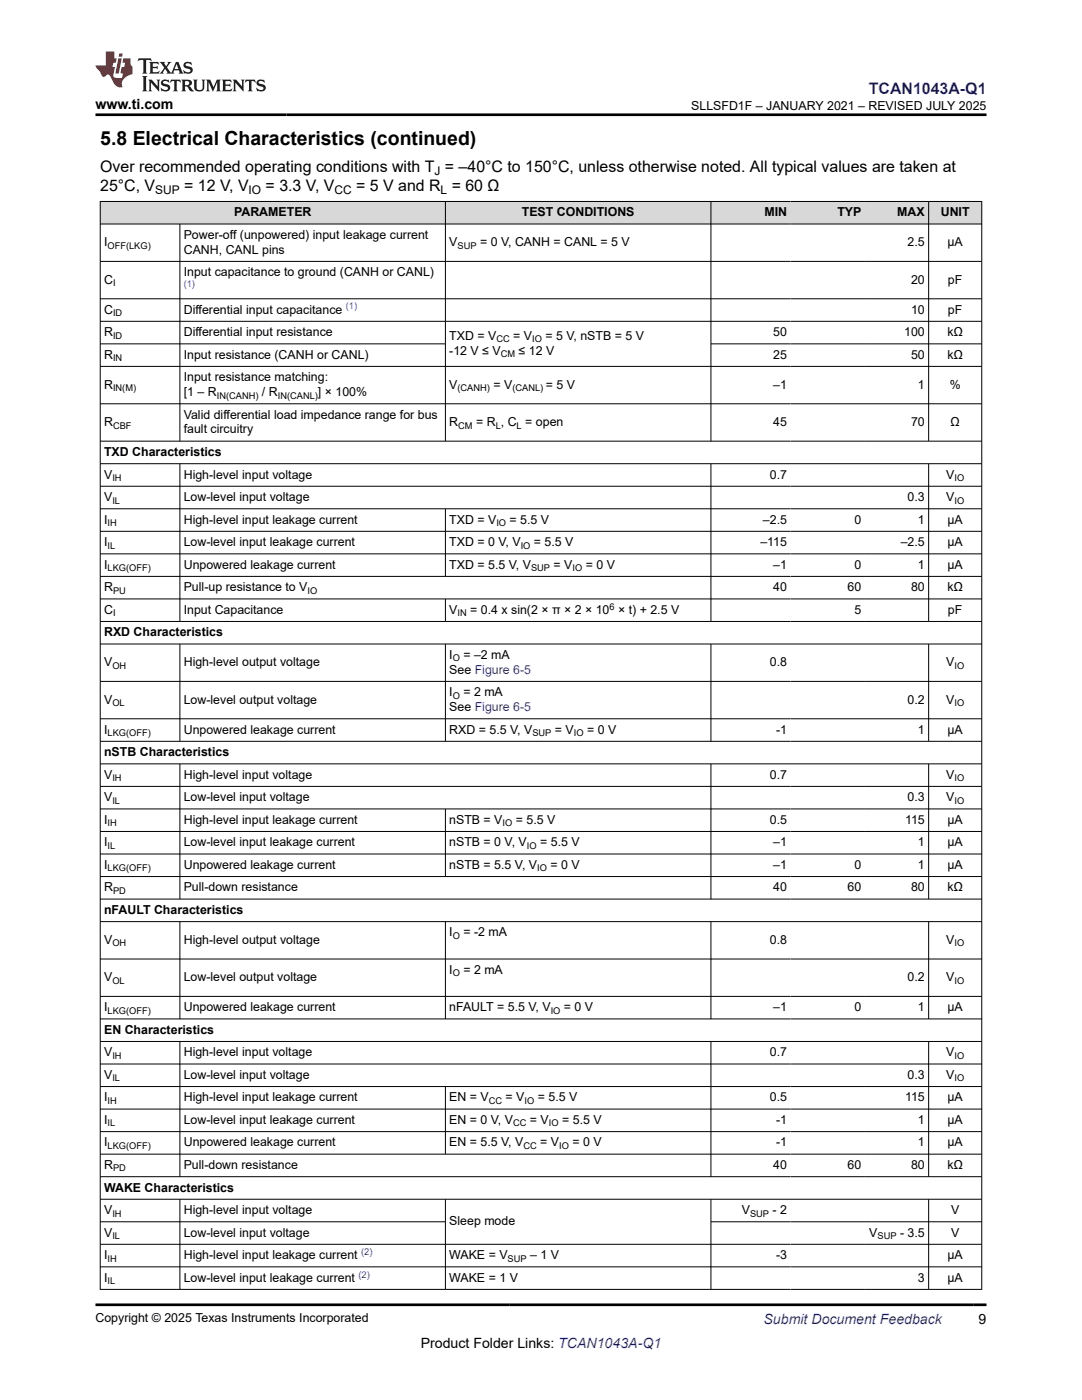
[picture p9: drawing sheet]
<svg xmlns="http://www.w3.org/2000/svg" width="216mm" height="279mm" viewBox="0 0 216 279" stroke-linecap="round" stroke-linejoin="round" font-family="sans-serif">
<defs><g id="words">
<text font-size="3.9" x="20" y="28.8">5.8 Electrical Characteristics (continued)</text>
<text font-size="3.2" fill="#00f" x="173.4" y="18.7">TCAN1043A-Q1</text>
<g font-size="3.2">
<text x="20" y="34.3">Over recommended operating conditions with T = –40°C to 150°C, unless otherwise noted. All typical values are taken at</text>
<text x="20" y="38.1">25°C, V</text>
<text x="36.8" y="38.1">= 12 V, V</text>
<text x="53" y="38.1">= 3.3 V, V</text>
<text x="71.1" y="38.1">= 5 V and R = 60 Ω</text>
</g>
<g font-size="2.8">
<text x="19.1" y="21.8">www.ti.com</text>
<text x="83.9" y="269">Product Folder Links: TCAN1043A-Q1</text>
<text x="195.3" y="264.2">9</text>
</g>
<text font-size="2.8" fill="#00f" x="152.4" y="264.2">Submit Document Feedback</text>
<g font-size="2.5">
<text x="137.9" y="21.9">SLLSFD1F – JANUARY 2021 – REVISED JULY 2025</text>
<text x="36.7" y="47.7">Power-off (unpowered) input leakage current</text>
<text x="46.7" y="43.2">PARAMETER</text>
<text x="104.1" y="43.2">TEST CONDITIONS</text>
<text x="152.5" y="43.2">MIN</text>
<text x="167.1" y="43.2">TYP</text>
<text x="179" y="43.2">MAX</text>
<text x="187.7" y="43.2">UNIT</text>
<text x="20.8" y="49.1">I</text>
<text x="36.7" y="50.6">CANH, CANL pins</text>
<text x="89.6" y="49.1">V</text>
<text x="95.8" y="49.1">= 0 V, CANH = CANL = 5 V</text>
<text x="181.1" y="49.1">2.5</text>
<text x="189.1" y="49.1">µA</text>
<text x="20.8" y="56.6">C</text>
<text x="36.7" y="55.1">Input capacitance to ground (CANH or CANL)</text>
<text x="181.8" y="56.6">20</text>
<text x="189.2" y="56.6">pF</text>
<text x="20.8" y="62.6">C</text>
<text x="36.7" y="62.6">Differential input capacitance</text>
<text x="181.8" y="62.6">10</text>
<text x="189.2" y="62.6">pF</text>
<text x="20.8" y="67.1">R</text>
<text x="20.8" y="71.6">R</text>
<text x="36.7" y="67.1">Differential input resistance</text>
<text x="36.7" y="71.6">Input resistance (CANH or CANL)</text>
<text x="89.6" y="70.8">-12 V ≤ V</text>
<text x="89.6" y="67.9">TXD = V</text>
<text x="102.4" y="67.9">= V</text>
<text x="103.5" y="70.8">≤ 12 V</text>
<text x="108.8" y="67.9">= 5 V, nSTB = 5 V</text>
<text x="154.3" y="67.1">50</text>
<text x="154.3" y="71.6">25</text>
<text x="180.4" y="67.1">100</text>
<text x="181.8" y="71.6">50</text>
<text x="189" y="67.1">kΩ</text>
<text x="189" y="71.6">kΩ</text>
<text x="20.8" y="77.6">R</text>
<text x="36.7" y="76.1">Input resistance matching:</text>
<text x="89.6" y="77.6">V</text>
<text x="98.5" y="77.6">= V</text>
<text x="108.9" y="77.6">= 5 V</text>
<text x="154.3" y="77.6">–1</text>
<text x="183.2" y="77.6">1</text>
<text x="189.5" y="77.6">%</text>
<text x="36.7" y="79">[1 – R</text>
<text x="36.7" y="83.5">Valid differential load impedance range for bus</text>
<text x="52.3" y="79">/ R</text>
<text x="63.5" y="79">] × 100%</text>
<text x="20.8" y="85">R</text>
<text x="36.7" y="86.5">fault circuitry</text>
<text x="89.6" y="85">R</text>
<text x="95" y="85">= R , C = open</text>
<text x="154.3" y="85">45</text>
<text x="181.8" y="85">70</text>
<text x="189.7" y="85">Ω</text>
<text x="20.8" y="91">TXD Characteristics</text>
<text x="20.8" y="95.5">V</text>
<text x="36.7" y="95.5">High-level input voltage</text>
<text x="153.6" y="95.5">0.7</text>
<text x="188.8" y="95.5">V</text>
<text x="20.8" y="100">V</text>
<text x="36.7" y="100">Low-level input voltage</text>
<text x="181.1" y="100">0.3</text>
<text x="188.8" y="100">V</text>
<text x="20.8" y="104.5">I</text>
<text x="36.7" y="104.5">High-level input leakage current</text>
<text x="89.6" y="104.5">TXD = V</text>
<text x="101.7" y="104.5">= 5.5 V</text>
<text x="152.2" y="104.5">–2.5</text>
<text x="170.5" y="104.5">0</text>
<text x="183.2" y="104.5">1</text>
<text x="189.1" y="104.5">µA</text>
<text x="20.8" y="109">I</text>
<text x="20.8" y="113.5">I</text>
<text x="36.7" y="109">Low-level input leakage current</text>
<text x="36.7" y="113.5">Unpowered leakage current</text>
<text x="89.6" y="109">TXD = 0 V, V</text>
<text x="89.6" y="113.5">TXD = 5.5 V, V</text>
<text x="106.5" y="109">= 5.5 V</text>
<text x="110.5" y="113.5">= V</text>
<text x="116.9" y="113.5">= 0 V</text>
<text x="151.7" y="109">–115</text>
<text x="154.3" y="113.5">–1</text>
<text x="170.5" y="113.5">0</text>
<text x="179.7" y="109">–2.5</text>
<text x="183.2" y="113.5">1</text>
<text x="189.1" y="109">µA</text>
<text x="189.1" y="113.5">µA</text>
<text x="20.8" y="118">R</text>
<text x="36.7" y="118">Pull-up resistance to V</text>
<text x="154.3" y="118">40</text>
<text x="169.1" y="118">60</text>
<text x="181.8" y="118">80</text>
<text x="189" y="118">kΩ</text>
<text x="20.8" y="122.5">C</text>
<text x="36.7" y="122.5">Input Capacitance</text>
<text x="89.6" y="122.5">V</text>
<text x="93.8" y="122.5">= 0.4 x sin(2 × π × 2 × 10 × t) + 2.5 V</text>
<text x="170.5" y="122.5">5</text>
<text x="189.2" y="122.5">pF</text>
<text x="20.8" y="127">RXD Characteristics</text>
<text x="89.6" y="131.5">I</text>
<text x="92.5" y="131.5">= –2 mA</text>
<text x="20.8" y="133">V</text>
<text x="36.7" y="133">High-level output voltage</text>
<text x="89.6" y="134.4">See Figure 6-5</text>
<text x="153.6" y="133">0.8</text>
<text x="188.8" y="133">V</text>
<text x="20.8" y="140.4">V</text>
<text x="36.7" y="140.4">Low-level output voltage</text>
<text x="89.6" y="141.9">See Figure 6-5</text>
<text x="89.6" y="138.9">I</text>
<text x="92.5" y="138.9">= 2 mA</text>
<text x="181.1" y="140.4">0.2</text>
<text x="188.8" y="140.4">V</text>
<text x="20.8" y="146.4">I</text>
<text x="36.7" y="146.4">Unpowered leakage current</text>
<text x="89.6" y="146.4">RXD = 5.5 V, V</text>
<text x="110.7" y="146.4">= V</text>
<text x="117.1" y="146.4">= 0 V</text>
<text x="154.9" y="146.4">-1</text>
<text x="183.2" y="146.4">1</text>
<text x="189.1" y="146.4">µA</text>
<text x="20.8" y="150.9">nSTB Characteristics</text>
<text x="20.8" y="155.4">V</text>
<text x="36.7" y="155.4">High-level input voltage</text>
<text x="153.6" y="155.4">0.7</text>
<text x="188.8" y="155.4">V</text>
<text x="20.8" y="159.9">V</text>
<text x="36.7" y="159.9">Low-level input voltage</text>
<text x="181.1" y="159.9">0.3</text>
<text x="188.8" y="159.9">V</text>
<text x="20.8" y="164.4">I</text>
<text x="36.7" y="164.4">High-level input leakage current</text>
<text x="89.6" y="164.4">nSTB = V</text>
<text x="102.9" y="164.4">= 5.5 V</text>
<text x="153.6" y="164.4">0.5</text>
<text x="180.6" y="164.4">115</text>
<text x="189.1" y="164.4">µA</text>
<text x="20.8" y="168.9">I</text>
<text x="20.8" y="173.4">I</text>
<text x="36.7" y="168.9">Low-level input leakage current</text>
<text x="36.7" y="173.4">Unpowered leakage current</text>
<text x="89.6" y="168.9">nSTB = 0 V, V</text>
<text x="89.6" y="173.4">nSTB = 5.5 V, V</text>
<text x="107.8" y="168.9">= 5.5 V</text>
<text x="109.8" y="173.4">= 0 V</text>
<text x="154.3" y="168.9">–1</text>
<text x="154.3" y="173.4">–1</text>
<text x="170.5" y="173.4">0</text>
<text x="183.2" y="168.9">1</text>
<text x="183.2" y="173.4">1</text>
<text x="189.1" y="168.9">µA</text>
<text x="189.1" y="173.4">µA</text>
<text x="20.8" y="177.9">R</text>
<text x="36.7" y="177.9">Pull-down resistance</text>
<text x="154.3" y="177.9">40</text>
<text x="169.1" y="177.9">60</text>
<text x="181.8" y="177.9">80</text>
<text x="189" y="177.9">kΩ</text>
<text x="20.8" y="182.4">nFAULT Characteristics</text>
<text x="20.8" y="188.4">V</text>
<text x="36.7" y="188.4">High-level output voltage</text>
<text x="89.6" y="186.9">I</text>
<text x="92.5" y="186.9">= -2 mA</text>
<text x="153.6" y="188.4">0.8</text>
<text x="188.8" y="188.4">V</text>
<text x="20.8" y="195.8">V</text>
<text x="36.7" y="195.8">Low-level output voltage</text>
<text x="89.6" y="194.4">I</text>
<text x="92.5" y="194.4">= 2 mA</text>
<text x="181.1" y="195.8">0.2</text>
<text x="188.8" y="195.8">V</text>
<text x="20.8" y="201.8">I</text>
<text x="36.7" y="201.8">Unpowered leakage current</text>
<text x="89.6" y="201.8">nFAULT = 5.5 V, V</text>
<text x="112.5" y="201.8">= 0 V</text>
<text x="154.3" y="201.8">–1</text>
<text x="170.5" y="201.8">0</text>
<text x="183.2" y="201.8">1</text>
<text x="189.1" y="201.8">µA</text>
<text x="20.8" y="206.3">EN Characteristics</text>
<text x="20.8" y="210.8">V</text>
<text x="20.8" y="215.3">V</text>
<text x="36.7" y="210.8">High-level input voltage</text>
<text x="36.7" y="215.3">Low-level input voltage</text>
<text x="153.6" y="210.8">0.7</text>
<text x="181.1" y="215.3">0.3</text>
<text x="188.8" y="210.8">V</text>
<text x="188.8" y="215.3">V</text>
<text x="20.8" y="219.8">I</text>
<text x="36.7" y="219.8">High-level input leakage current</text>
<text x="89.6" y="219.8">EN = V</text>
<text x="100.9" y="219.8">= V</text>
<text x="107.3" y="219.8">= 5.5 V</text>
<text x="153.6" y="219.8">0.5</text>
<text x="180.6" y="219.8">115</text>
<text x="189.1" y="219.8">µA</text>
<text x="20.8" y="224.3">I</text>
<text x="36.7" y="224.3">Low-level input leakage current</text>
<text x="89.6" y="224.3">EN = 0 V, V</text>
<text x="105.7" y="224.3">= V</text>
<text x="112.2" y="224.3">= 5.5 V</text>
<text x="154.9" y="224.3">-1</text>
<text x="183.2" y="224.3">1</text>
<text x="189.1" y="224.3">µA</text>
<text x="20.8" y="228.8">I</text>
<text x="20.8" y="233.3">R</text>
<text x="36.7" y="228.8">Unpowered leakage current</text>
<text x="36.7" y="233.3">Pull-down resistance</text>
<text x="89.6" y="228.8">EN = 5.5 V, V</text>
<text x="107.8" y="228.8">= V</text>
<text x="114.2" y="228.8">= 0 V</text>
<text x="154.3" y="233.3">40</text>
<text x="154.9" y="228.8">-1</text>
<text x="169.1" y="233.3">60</text>
<text x="181.8" y="233.3">80</text>
<text x="183.2" y="228.8">1</text>
<text x="189" y="233.3">kΩ</text>
<text x="189.1" y="228.8">µA</text>
<text x="20.8" y="237.8">WAKE Characteristics</text>
<text x="20.8" y="242.3">V</text>
<text x="36.7" y="242.3">High-level input voltage</text>
<text x="89.6" y="244.5">Sleep mode</text>
<text x="148" y="242.3">V</text>
<text x="154.2" y="242.3">- 2</text>
<text x="189.8" y="242.3">V</text>
<text x="20.8" y="246.8">V</text>
<text x="20.8" y="251.3">I</text>
<text x="36.7" y="246.8">Low-level input voltage</text>
<text x="36.7" y="251.3">High-level input leakage current</text>
<text x="89.6" y="251.3">WAKE = V</text>
<text x="105.8" y="251.3">– 1 V</text>
<text x="154.9" y="251.3">-3</text>
<text x="173.5" y="246.8">V</text>
<text x="179.6" y="246.8">- 3.5</text>
<text x="189.1" y="251.3">µA</text>
<text x="189.8" y="246.8">V</text>
<text x="20.8" y="255.8">I</text>
<text x="36.7" y="255.8">Low-level input leakage current</text>
<text x="89.6" y="255.8">WAKE = 1 V</text>
<text x="183.2" y="255.8">3</text>
<text x="189.1" y="255.8">µA</text>
<text x="19.1" y="263.9">Copyright © 2025 Texas Instruments Incorporated</text>
</g>
<g font-size="2.4">
<text x="86.7" y="34.9">J</text>
<text x="31" y="38.7">SUP</text>
<text x="49.6" y="38.7">IO</text>
<text x="66.7" y="38.7">CC</text>
<text x="87.9" y="38.7">L</text>
</g>
<g font-size="1.9">
<text x="21.5" y="49.6">OFF(LKG)</text>
<text x="91.3" y="49.6">SUP</text>
<text x="22.6" y="57.1">I</text>
<text x="22.6" y="63.1">ID</text>
<text x="22.6" y="67.6">ID</text>
<text x="99" y="68.3">CC</text>
<text x="99.9" y="71.3">CM</text>
<text x="106.2" y="68.3">IO</text>
<text x="22.6" y="72.1">IN</text>
<text x="22.6" y="78.1">IN(M)</text>
<text x="43.3" y="79.5">IN(CANH)</text>
<text x="55.4" y="79.5">IN(CANL)</text>
<text x="91.3" y="78.1">(CANH)</text>
<text x="102.2" y="78.1">(CANL)</text>
<text x="22.6" y="85.5">CBF</text>
<text x="91.4" y="85.5">CM</text>
<text x="98.9" y="85.5">L</text>
<text x="103.1" y="85.5">L</text>
<text x="22.4" y="96">IH</text>
<text x="190.4" y="96">IO</text>
<text x="22.4" y="100.5">IL</text>
<text x="190.4" y="100.5">IO</text>
<text x="21.5" y="105">IH</text>
<text x="99" y="105">IO</text>
<text x="21.5" y="109.5">IL</text>
<text x="21.5" y="114">LKG(OFF)</text>
<text x="103.9" y="109.5">IO</text>
<text x="106" y="114">SUP</text>
<text x="114.2" y="114">IO</text>
<text x="22.6" y="118.5">PU</text>
<text x="61.4" y="118.5">IO</text>
<text x="22.6" y="123">I</text>
<text x="91.3" y="123">IN</text>
<text x="121.6" y="121.7">6</text>
<text x="90.3" y="132">O</text>
<text x="22.4" y="133.5">OH</text>
<text x="190.4" y="133.5">IO</text>
<text x="22.4" y="140.9">OL</text>
<text x="90.3" y="139.4">O</text>
<text x="190.4" y="140.9">IO</text>
<text x="21.5" y="146.9">LKG(OFF)</text>
<text x="106.2" y="146.9">SUP</text>
<text x="114.5" y="146.9">IO</text>
<text x="22.4" y="155.9">IH</text>
<text x="190.4" y="155.9">IO</text>
<text x="22.4" y="160.4">IL</text>
<text x="190.4" y="160.4">IO</text>
<text x="21.5" y="164.9">IH</text>
<text x="100.3" y="164.9">IO</text>
<text x="21.5" y="169.4">IL</text>
<text x="21.5" y="173.9">LKG(OFF)</text>
<text x="105.1" y="169.4">IO</text>
<text x="107.2" y="173.9">IO</text>
<text x="22.6" y="178.4">PD</text>
<text x="22.4" y="188.9">OH</text>
<text x="90.3" y="187.4">O</text>
<text x="190.4" y="188.9">IO</text>
<text x="22.4" y="196.3">OL</text>
<text x="90.3" y="194.8">O</text>
<text x="190.4" y="196.3">IO</text>
<text x="21.5" y="202.3">LKG(OFF)</text>
<text x="109.9" y="202.3">IO</text>
<text x="22.4" y="211.3">IH</text>
<text x="22.4" y="215.8">IL</text>
<text x="190.4" y="211.3">IO</text>
<text x="190.4" y="215.8">IO</text>
<text x="21.5" y="220.3">IH</text>
<text x="97.5" y="220.3">CC</text>
<text x="104.7" y="220.3">IO</text>
<text x="21.5" y="224.8">IL</text>
<text x="102.4" y="224.8">CC</text>
<text x="109.5" y="224.8">IO</text>
<text x="21.5" y="229.3">LKG(OFF)</text>
<text x="22.6" y="233.8">PD</text>
<text x="104.4" y="229.3">CC</text>
<text x="111.6" y="229.3">IO</text>
<text x="22.4" y="242.8">IH</text>
<text x="149.7" y="242.8">SUP</text>
<text x="21.5" y="251.8">IH</text>
<text x="22.4" y="247.3">IL</text>
<text x="101.3" y="251.8">SUP</text>
<text x="175.1" y="247.3">SUP</text>
<text x="21.5" y="256.3">IL</text>
</g>
<g font-size="1.9" fill="#00f">
<text x="36.7" y="57.3">(1)</text>
<text x="69" y="61.8">(1)</text>
<text x="72.1" y="250.5">(2)</text>
<text x="71.5" y="255">(2)</text>
</g>
</g></defs>
<g fill="#d8d8d8">
<path d="M20 40.2h175.9v4.5h-175.9z" fill-rule="evenodd"/>
<path d="M20.1 40.3h68.7v4.3h-68.7z" fill-rule="evenodd"/>
<path d="M88.9 40.3h52.9v4.3h-52.9z" fill-rule="evenodd"/>
<path d="M141.9 40.3h15.9v4.3h-15.9z" fill-rule="evenodd"/>
<path d="M157.8 40.3h14.8v4.3h-14.8z" fill-rule="evenodd"/>
<path d="M172.6 40.3h12.6v4.3h-12.6z" fill-rule="evenodd"/>
<path d="M185.4 40.3h10.4v4.3h-10.4z" fill-rule="evenodd"/>
</g>
<g fill="none" stroke="#000" stroke-width=".2">
<path d="M19.9 40.2h176.1M19.9 44.7h176.1M19.9 52.2h176.1M19.9 59.6h176.1M20 40.1v217.3M35.9 44.7v43.4M88.9 40.1v48M141.9 40.1v48M185.3 40.1v48M195.9 40.1v217.3M19.9 64.1h176.1M19.9 68.6h69"/>
<path d="M19.9 73.1h176.1M141.9 68.6h54.1M19.9 80.6h176.1M19.9 88h176.1M19.9 92.5h176.1M19.9 97h176.1M35.9 92.5v31.6M141.9 92.5v31.6M185.3 92.5v31.6M19.9 101.5h176.1M19.9 106h176.1M19.9 110.5h176.1"/>
<path d="M19.9 115h176.1M19.9 119.5h176.1M88.9 101.5v13.6M88.9 119.5v4.6M19.9 124h176.1M19.9 128.5h176.1M19.9 136h176.1M35.9 128.5v19.5M88.9 128.5v19.5M141.9 128.5v19.5M185.3 128.5v19.5M19.9 143.4h176.1"/>
<path d="M19.9 147.9h176.1M19.9 152.4h176.1M19.9 156.9h176.1M35.9 152.4v27.1M141.9 152.4v27.1M185.3 152.4v27.1M19.9 161.4h176.1M19.9 165.9h176.1M19.9 170.4h176.1M19.9 174.9h176.1M19.9 179.4h176.1M88.9 161.4v13.6"/>
<path d="M19.9 183.9h176.1M19.9 191.4h176.1M19.9 198.9h176.1M35.9 183.9v19.5M88.9 183.9v19.5M141.9 183.9v19.5M185.3 183.9v19.5M19.9 203.3h176.1M19.9 207.8h176.1M19.9 212.3h176.1M19.9 216.8h176.1M35.9 207.8v27.1"/>
<path d="M88.9 216.8v13.6M141.9 207.8v27.1M185.3 207.8v27.1M19.9 221.3h176.1M19.9 225.8h176.1M19.9 230.3h176.1M19.9 234.8h176.1M19.9 239.3h176.1M35.9 239.3v18.1M88.9 239.3v18.1M141.9 239.3v18.1M185.3 239.3v18.1"/>
<path d="M19.9 243.8h69M19.9 248.3h176.1M19.9 252.8h176.1M19.9 257.3h176.1M141.9 243.8h54.1"/>
</g>
<path d="M27.7 11.6l-.2 .6 .5-.2h.6v.1v2.2l-.2 .4h1l-.2-.4v-2.2v-.1h.5l.5 .2-.1-.6zM29.8 12.4l.2 .3v1.6l-.2 .4h1.9l.1-.6a1.08 1.08 0 0 1-1.3 .2v-.7h.6l.4 .2v-.7l-.4 .2h-.6v-.5l.2-.2a1 1 0 0 1 1 .3l-.1-.5zM31.8 12.4l1 1.1-1 1.2h.9l-.2-.2 .4-.8 .5 .8-.2 .2h1.6l-.2-.2 .1-.5h1l.1 .5-.1 .2h.9l-.2-.4-.8-1.9h-.5l-1 2.1-.8-1.1 .9-1h-.8l.2 .2-.5 .6-.3-.6 .1-.2zM35.2 12.8l.4 1h-.8zM36.8 12.5a.65 .65 0 0 0-.2 .7 .65 .65 0 0 0 .6 .5l.7 .1 .1 .3a.79 .79 0 0 1-.7 .4 .79 .79 0 0 1-.7-.5l.1 .7 .2-.1a.93 .93 0 0 0 1.1 0 .93 .93 0 0 0 .4-.9 1.46 1.46 0 0 0-1.2-.6l-.1-.3a1.09 1.09 0 0 1 1.2 .2l-.2-.6-.1 .1-.6-.2zM28.4 15.2l.2 .4v2.2l-.2 .4h1l-.2-.4v-2.2l.2-.4zM29.6 15.9l.2 .4v1.5l-.2 .4h.8l-.3-.4v-1.3l1.7 1.8v-2l.2-.4h-.8l.2 .2 .1 1.1-1.2-1.3zM32.3 16a.65 .65 0 0 0-.2 .8 .65 .65 0 0 0 .7 .4l.6 .2 .1 .2a.79 .79 0 0 1-.7 .4 .79 .79 0 0 1-.7-.5l.1 .7 .2-.1a.93 .93 0 0 0 1.1 .1 .93 .93 0 0 0 .4-1 1.46 1.46 0 0 0-1.2-.5l-.1-.4a1.09 1.09 0 0 1 1.2 .2l-.2-.6-.1 .1-.6-.1zM34.1 15.9l-.1 .6a.63 .63 0 0 1 .7-.3l.1 1.6-.3 .4h1l-.2-.4v-1.6a.66 .66 0 0 1 .8 .3l-.1-.6zM36.2 15.9l.2 .4v1.5l-.2 .4h.9l-.2-.2v-.7h.5l.1 .2a.79 .79 0 0 0 1.2 .6l-1-.9a.61 .61 0 0 0 .6-.6 .61 .61 0 0 0-.5-.7zM36.9 16.2h.2a.47 .47 0 0 1 .5 .1 .47 .47 0 0 1 .1 .5l-.2 .1-.6 .1zM38.5 15.9l.2 .2a2.27 2.27 0 0 0 .4 2 1.04 1.04 0 0 0 1.7-.7v-1.3l.2-.2h-.8l.2 .4v1.1a.6 .6 0 0 1-.6 .6 .6 .6 0 0 1-.6-.6v-1.1l.3-.4zM41.1 15.9l.2 .4v1.5l-.2 .4h.7l-.2-.4v-1.4l.9 1.9 .8-1.9v1.4l-.2 .4h1l-.3-.4v-1.5l.3-.4h-.8l-.7 1.5-.7-1.5zM44.3 15.9l.2 .4v1.5l-.2 .4h1.9l.1-.6a1.09 1.09 0 0 1-1.3 .2v-.7h.6l.4 .2v-.6l-.4 .2h-.6v-.6l.2-.1a1.01 1.01 0 0 1 1 .3l-.1-.6zM46.4 15.9l.3 .4v1.5l-.3 .4h.8l-.2-.4v-1.3l1.6 1.8v-2l.2-.4h-.7l.2 .2v1.1l-1.2-1.3zM49 15.9l-.1 .6a.63 .63 0 0 1 .8-.3v1.6l-.3 .4h1l-.2-.4v-1.6a.66 .66 0 0 1 .8 .3l-.1-.6zM51.4 16a.65 .65 0 0 0-.2 .8 .65 .65 0 0 0 .6 .4l.6 .2 .2 .2a.79 .79 0 0 1-.8 .4 .79 .79 0 0 1-.6-.5l.1 .7 .2-.1a.93 .93 0 0 0 1 .1 .93 .93 0 0 0 .5-1 1.46 1.46 0 0 0-1.3-.5l-.1-.4a1.09 1.09 0 0 1 1.3 .2l-.2-.6-.2 .1-.5-.1z" fill="#231f20"/>
<path d="M21.1 10.3v2.7h-2v.4l.9 1a.95 .95 0 0 0 .9 .9 .59 .59 0 0 1 .6-.4 .59 .59 0 0 1 .5 .3l.4 .8a1.59 1.59 0 0 0 2.1 1.4 1.61 1.61 0 0 1 1-2.3l1-.3-.1-1.5a1.59 1.59 0 0 1-.4-1.7h-1.4l-.2 .9h.5l-.1 .9h-.5l-.2 .9v.3l.4 .1-.2 .9h-.6a.73 .73 0 0 1-1.1-.7l.3-1.5h-.5l.2-.9h.5l.2-.9h-.5v-1.3zM23.6 11.6l-.6 3.1h.7l.6-3.1zM23.8 10.7l-.1 .6h.7l.1-.6z" fill="#ed1c24"/>
<path d="M19.1 22.9h177.8M19.1 260.4h177.8" fill="none" stroke="#000" stroke-width=".53"/>
<use href="#words"/>
</svg>
